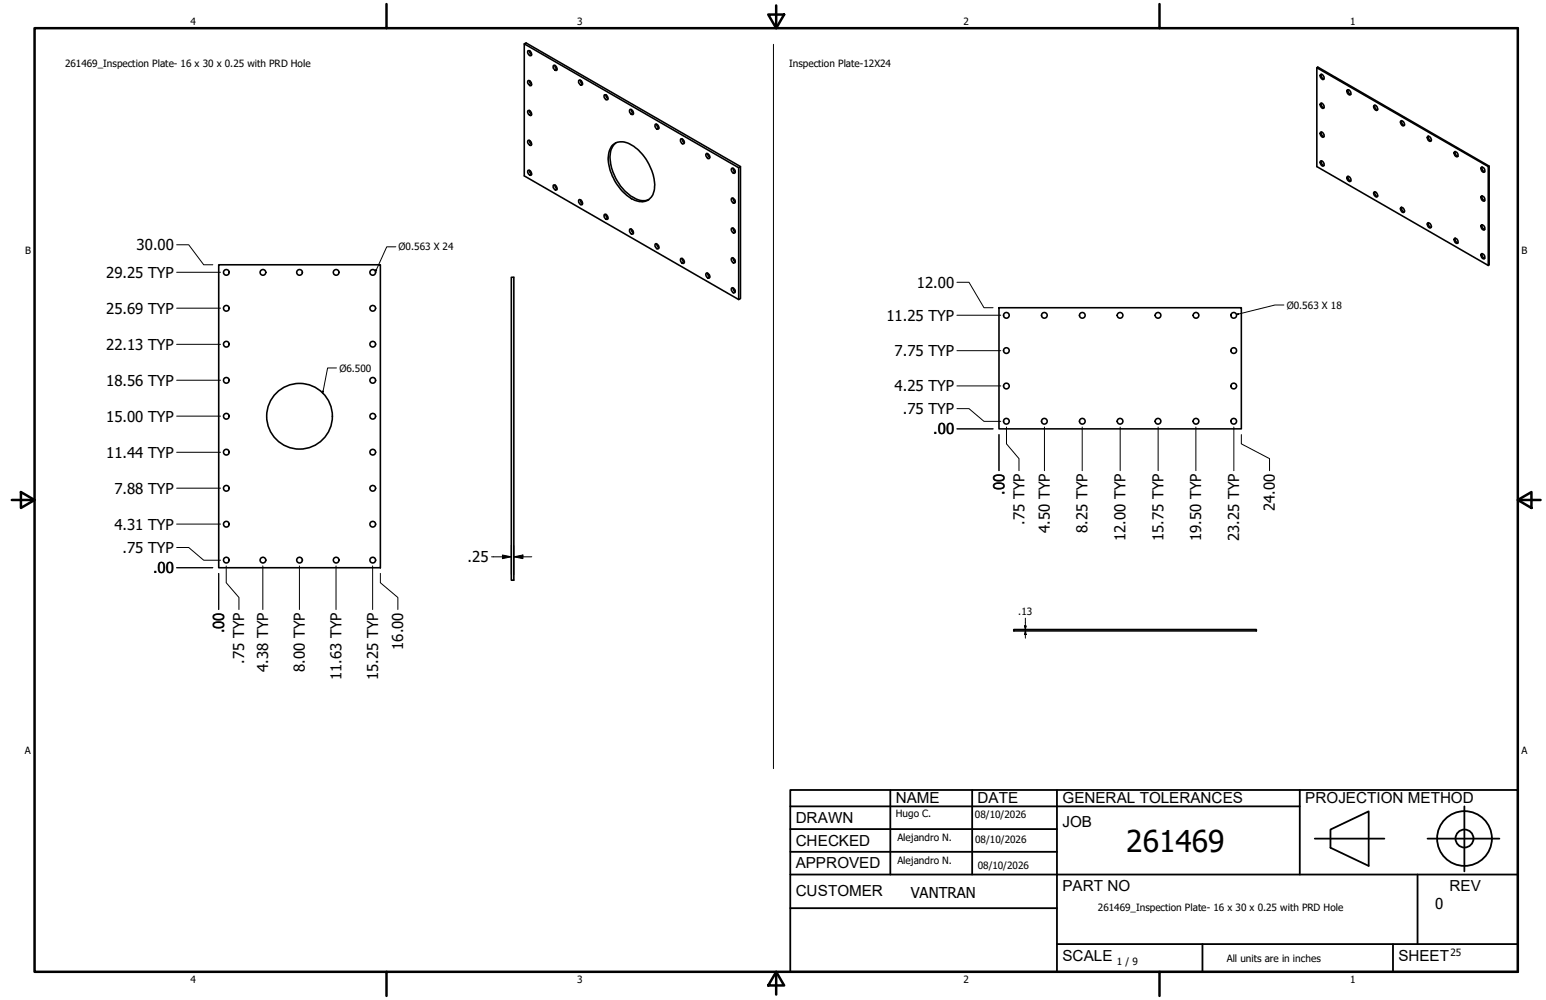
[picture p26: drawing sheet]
<svg xmlns="http://www.w3.org/2000/svg" width="432mm" height="279mm" viewBox="0 0 432 279" stroke-linecap="round" stroke-linejoin="round" font-family="sans-serif">
<defs><g id="words">
<text font-size="8.4" x="314.6" y="238.1">261469</text>
<g font-size="4.3">
<text x="250.2" y="224.2">NAME</text>
<text x="273" y="224.2">DATE</text>
<text x="296.7" y="224.3">GENERAL TOLERANCES</text>
<text x="364.6" y="224.3">PROJECTION METHOD</text>
<text x="222.2" y="229.9">DRAWN</text>
<text x="296.7" y="230.9">JOB</text>
<text x="222.2" y="236.3">CHECKED</text>
<text x="222.2" y="242.6">APPROVED</text>
<text x="222.2" y="250.3">CUSTOMER</text>
<text x="296.7" y="249">PART NO</text>
<text x="404.8" y="248.9">REV</text>
<text x="296.7" y="268.4">SCALE</text>
<text x="390.6" y="268.4">SHEET</text>
</g>
<g font-size="4.2">
<text x="38.2" y="69.9">30.00</text>
<text x="29.7" y="77.6">29.25 TYP</text>
<text x="256.1" y="80.4">12.00</text>
<text x="29.7" y="87.6">25.69 TYP</text>
<text x="247.6" y="89.6">11.25 TYP</text>
<text x="29.7" y="97.7">22.13 TYP</text>
<text x="249.9" y="99.4">7.75 TYP</text>
<text x="29.7" y="107.8">18.56 TYP</text>
<text x="249.9" y="109.3">4.25 TYP</text>
<text x="29.7" y="117.8">15.00 TYP</text>
<text x="252.2" y="115.7">.75 TYP</text>
<text x="260.7" y="121.3">.00</text>
<text x="29.7" y="127.9">11.44 TYP</text>
<text x="31.9" y="137.9">7.88 TYP</text>
<text x="280.5" y="138.2" transform="rotate(-90 280.5 138.2)">.00</text>
<text x="356.1" y="142.7" transform="rotate(-90 356.1 142.7)">24.00</text>
<text x="31.9" y="148">4.31 TYP</text>
<text x="286.1" y="146.7" transform="rotate(-90 286.1 146.7)">.75 TYP</text>
<text x="293.2" y="149" transform="rotate(-90 293.2 149)">4.50 TYP</text>
<text x="303.8" y="149" transform="rotate(-90 303.8 149)">8.25 TYP</text>
<text x="34.2" y="154.5">.75 TYP</text>
<text x="314.4" y="151.3" transform="rotate(-90 314.4 151.3)">12.00 TYP</text>
<text x="324.9" y="151.3" transform="rotate(-90 324.9 151.3)">15.75 TYP</text>
<text x="335.5" y="151.3" transform="rotate(-90 335.5 151.3)">19.50 TYP</text>
<text x="346.1" y="151.3" transform="rotate(-90 346.1 151.3)">23.25 TYP</text>
<text x="42.7" y="160.1">.00</text>
<text x="130.6" y="157.1">.25</text>
<text x="62.6" y="177" transform="rotate(-90 62.6 177)">.00</text>
<text x="68.2" y="185.5" transform="rotate(-90 68.2 185.5)">.75 TYP</text>
<text x="112.6" y="181.5" transform="rotate(-90 112.6 181.5)">16.00</text>
<text x="74.9" y="187.8" transform="rotate(-90 74.9 187.8)">4.38 TYP</text>
<text x="85.2" y="187.8" transform="rotate(-90 85.2 187.8)">8.00 TYP</text>
<text x="95.4" y="190.1" transform="rotate(-90 95.4 190.1)">11.63 TYP</text>
<text x="105.6" y="190.1" transform="rotate(-90 105.6 190.1)">15.25 TYP</text>
<text x="254.4" y="250.8">VANTRAN</text>
<text x="400.9" y="254">0</text>
</g>
<g font-size="2.8">
<text x="53.2" y="6.9">4</text>
<text x="161.2" y="6.9">3</text>
<text x="269.1" y="6.9">2</text>
<text x="377.1" y="6.9">1</text>
<text x="18.2" y="18.7">261469_Inspection Plate- 16 x 30 x 0.25 with PRD Hole</text>
<text x="220.4" y="18.7">Inspection Plate-12X24</text>
<text x="7" y="70.9">B</text>
<text x="111.3" y="69.9">Ø0.563 X 24</text>
<text x="424.9" y="70.9">B</text>
<text x="359.4" y="86.2">Ø0.563 X 18</text>
<text x="94.8" y="103.8">Ø6.500</text>
<text x="284.4" y="171.9">.13</text>
<text x="6.9" y="210.6">A</text>
<text x="424.9" y="210.6">A</text>
<text x="250.2" y="228.3">Hugo C.</text>
<text x="272.3" y="228.4">08/10/2026</text>
<text x="250.6" y="234.9">Alejandro N.</text>
<text x="272.4" y="235.6">08/10/2026</text>
<text x="250.6" y="241.5">Alejandro N.</text>
<text x="273.1" y="242.8">08/10/2026</text>
<text x="306.6" y="254.5">261469_Inspection Plate- 16 x 30 x 0.25 with PRD Hole</text>
<text x="312" y="269.7">1 / 9</text>
<text x="342.6" y="268.7">All units are in inches</text>
<text x="405.1" y="267.1">25</text>
<text x="53.2" y="274.6">4</text>
<text x="161.2" y="274.6">3</text>
<text x="269.1" y="274.6">2</text>
<text x="377.1" y="274.6">1</text>
</g>
</g></defs>
<!-- layer: Visible (ANSI) -->
<g fill="none" stroke="#000" stroke-width=".44">
<path d="M146.4 12.3l.5-.3 59.9 34.5v36.9l-.5 .3-59.9-34.6v-36.8l59.9 34.6v36.8M147.4 14.2a.84 .84 0 0 1 .9 .4 .84 .84 0 0 1 0 1h-.2a1.14 1.14 0 0 1-.7-1.4zM147.9 14.2l.1 .6 .5 .4M154.6 18.4a.8 .8 0 0 1 .8 .3 .8 .8 0 0 1-.1 1l-.2-.1a.97 .97 0 0 1-.5-1.2zM155 18.3l.1 .6 .5 .5M367.8 18.9l.2-.2 47.9 27.7v27.6l-.2 .2-47.9-27.7v-27.6l47.9 27.6v27.7M147.4 39.3a.8 .8 0 0 1 .9 .4 .8 .8 0 0 1-.1 .9l-.4-.2a.86 .86 0 0 1-.4-1.1zM147.4 22.6a.8 .8 0 0 1 .9 .4 .8 .8 0 0 1-.1 .9l-.4-.2a.86 .86 0 0 1-.4-1.1zM147.5 30.9h.1a.88 .88 0 0 1 .8 .5 .88 .88 0 0 1-.2 .9h-.1a1.07 1.07 0 0 1-.6-1.4zM147.9 39.2l.1 .7 .5 .4M147.9 30.9l.1 .6 .5 .4M147.9 22.5l.1 .7 .5 .4"/>
<path d="M161.7 22.4a.84 .84 0 0 1 .8 .4 .84 .84 0 0 1 0 .9 .91 .91 0 0 1-.8-1.3zM162.1 22.4l.1 .6 .5 .4M168.8 26.5a.84 .84 0 0 1 .8 .4 .84 .84 0 0 1 0 1 1.03 1.03 0 0 1-.8-1.4zM169.2 26.5l.2 .6 .4 .5M172 39.9a5.8 5.8 0 0 0-1.4 5.9 13.3 13.3 0 0 0 7.8 10.1l1.7 .2 1.1-.3M175.9 30.7a.84 .84 0 0 1 .9 .4 .84 .84 0 0 1-.1 .9l-.5-.2a.92 .92 0 0 1-.3-1.1zM176.3 30.6l.2 .6 .4 .5M183.1 34.7h.2a.92 .92 0 0 1 .5 1.4 .94 .94 0 0 1-.7-1.4zM183.4 34.7l.4 .9 .2 .2M190.1 38.9a.78 .78 0 0 1 .9 .4 .78 .78 0 0 1-.2 .9 1.08 1.08 0 0 1-.7-1.3zM190.5 38.8l.3 .8 .3 .3M368.7 20.9a.82 .82 0 0 1 1 .3 .82 .82 0 0 1-.1 1l-.4-.2a1 1 0 0 1-.5-1.1z"/>
<path d="M368.7 29a.82 .82 0 0 1 1 .3 .82 .82 0 0 1-.1 1l-.7-.5zM368.7 37a.82 .82 0 0 1 1 .4 .82 .82 0 0 1-.1 1l-.7-.5zM369.1 20.8l.1 .9 .6 .3M369.1 28.8l.1 .9 .6 .4M369.1 36.9l.1 .9 .6 .4M376.2 25.2a.82 .82 0 0 1 1 .4 .82 .82 0 0 1-.1 .9h-.3a1.08 1.08 0 0 1-.6-1.3zM376.5 25.1v.6l.4 .5 .4 .2M383.7 29.5a.76 .76 0 0 1 .9 .4 .76 .76 0 0 1-.2 1l-.6-.6zM384 29.4v.4a.88 .88 0 0 0 .7 .9M391.2 33.8a.8 .8 0 0 1 .9 .4 .8 .8 0 0 1-.1 1l-.4-.1-.3-.5zM391.5 33.7v.4a.88 .88 0 0 0 .7 .9M398.7 38.2a.8 .8 0 0 1 .9 .3 .8 .8 0 0 1-.1 1h-.1a1.14 1.14 0 0 1-.7-1.3z"/>
<path d="M399 38l.1 .9 .6 .4M147.5 47.6a.89 .89 0 0 1 .8 .5 .89 .89 0 0 1-.1 .9l-.4-.2a.88 .88 0 0 1-.3-1.2zM147.9 47.6l.1 .6 .5 .4M154.6 51.8a.84 .84 0 0 1 .8 .3 .84 .84 0 0 1 0 1l-.3-.1a.97 .97 0 0 1-.5-1.2zM155 51.7l.1 .6 .5 .5M161.7 55.8a.87 .87 0 0 1 .9 .5 .87 .87 0 0 1-.1 .9l-.5-.2a.87 .87 0 0 1-.3-1.2zM162.1 55.8l.1 .7 .5 .4M168.8 59.9h.2a.9 .9 0 0 1 .6 1.4 .94 .94 0 0 1-.8-1.4zM169.2 59.9l.2 .6 .4 .5M170.9 40.8a4.2 4.2 0 0 1 5.7-.2 14 14 0 0 1 6.2 12.5 3.7 3.7 0 0 1-5.6 2.8 13.7 13.7 0 0 1-7.2-12.8l.3-1.3zM197.2 43a.77 .77 0 0 1 .9 .4 .77 .77 0 0 1-.2 .9l-.4-.2a.92 .92 0 0 1-.3-1.1zM197.6 42.9l.3 .8 .3 .3"/>
<path d="M204.3 55.4a.77 .77 0 0 1 .9 .4 .77 .77 0 0 1-.2 1 1.08 1.08 0 0 1-.7-1.4zM204.4 47h.1a.84 .84 0 0 1 .8 .5 .84 .84 0 0 1-.3 1l-.7-.7-.1-.5zM204.7 55.4l.3 .7 .4 .4M204.7 47l.3 .8 .4 .3M206.8 46.5l-.5 .4M368.7 45.1a.82 .82 0 0 1 1 .3 .82 .82 0 0 1-.1 1l-.7-.4zM369.1 45l.1 .8 .6 .4M376.2 49.4a.82 .82 0 0 1 1 .4 .82 .82 0 0 1-.1 .9h-.3a1.08 1.08 0 0 1-.6-1.3zM376.5 49.3v.5l.4 .6 .4 .1M383.8 53.7a.83 .83 0 0 1 .8 .4 .83 .83 0 0 1-.1 1l-.5-.3a.83 .83 0 0 1-.2-1.1zM384 53.6v.4a.88 .88 0 0 0 .7 .9M391.2 58a.8 .8 0 0 1 .9 .4 .8 .8 0 0 1-.1 1l-.4-.2-.3-.4z"/>
<path d="M391.5 57.9v.4a.88 .88 0 0 0 .7 .9M406.3 42.4a.88 .88 0 0 1 .8 .5 .88 .88 0 0 1-.1 .9h-.2a.98 .98 0 0 1-.5-1.4zM406.5 42.4l.1 .8 .6 .5M413.7 46.8a.8 .8 0 0 1 .9 .4 .8 .8 0 0 1-.1 .9h-.2a1.14 1.14 0 0 1-.6-1.3zM413.7 54.9a.8 .8 0 0 1 .9 .3 .8 .8 0 0 1-.1 1h-.2a1.14 1.14 0 0 1-.6-1.3zM414 46.7l.1 .9 .6 .4M414 54.7l.1 .9 .6 .5M415.9 46.4l-.2 .1M61.1 74h45.1v84.6h-45.1zM142.8 77.5h.7v84.6h-.7zM175.9 64.1a.84 .84 0 0 1 .9 .4 .84 .84 0 0 1-.1 .9 1.03 1.03 0 0 1-.8-1.3zM176.3 64l.2 .6 .4 .5"/>
<path d="M183.1 68.1a.87 .87 0 0 1 .8 .5 .87 .87 0 0 1-.1 .9l-.5-.2a.87 .87 0 0 1-.2-1.2zM183.4 68.1l.6 1.1M190.2 72.2a.81 .81 0 0 1 .8 .5 .81 .81 0 0 1-.2 .9 .94 .94 0 0 1-.6-1.4zM190.5 72.2l.3 .8 .3 .3M197.2 76.4a.77 .77 0 0 1 .9 .4 .77 .77 0 0 1-.2 .9 1.08 1.08 0 0 1-.7-1.3zM197.6 76.3l.3 .8 .3 .3M204.3 72.1a.77 .77 0 0 1 .9 .4 .77 .77 0 0 1-.2 1 1.08 1.08 0 0 1-.7-1.4zM204.4 63.8a.8 .8 0 0 1 .8 .4 .8 .8 0 0 1-.2 1l-.3-.2a.87 .87 0 0 1-.3-1.2zM204.7 72.1l.3 .7 .4 .4M204.7 63.8l.3 .7 .4 .3M398.7 62.4a.8 .8 0 0 1 .9 .3 .8 .8 0 0 1-.1 1h-.1a1.14 1.14 0 0 1-.7-1.3zM399 62.2l.1 .9 .6 .4"/>
<path d="M406.2 66.7a.8 .8 0 0 1 .9 .4 .8 .8 0 0 1-.1 .9h-.2a1.14 1.14 0 0 1-.6-1.3zM406.5 66.5l.1 .9 .6 .5M413.7 62.9a.8 .8 0 0 1 .9 .4 .8 .8 0 0 1-.1 1h-.2a1.14 1.14 0 0 1-.6-1.4zM413.7 71a.8 .8 0 0 1 .9 .4 .8 .8 0 0 1-.1 .9l-.7-.4zM414 62.8l.1 .9 .6 .4M414 70.9l.1 .9 .6 .4M204.3 80.5a.77 .77 0 0 1 .9 .4 .77 .77 0 0 1-.2 1l-.3-.2a.92 .92 0 0 1-.4-1.2zM204.7 80.5l.3 .7 .4 .3M279 86h67.7v33.8h-67.7zM283.1 175.9h67.8v.4h-67.8z"/>
<circle cx="63.2" cy="76.1" r=".79"/>
<circle cx="73.4" cy="76.1" r=".79"/>
<circle cx="83.7" cy="76.1" r=".79"/>
<circle cx="93.9" cy="76.1" r=".79"/>
<circle cx="104.1" cy="76.1" r=".79"/>
<circle cx="63.2" cy="86.1" r=".79"/>
<circle cx="63.2" cy="96.2" r=".79"/>
<circle cx="104.1" cy="96.2" r=".79"/>
<circle cx="104.1" cy="86.1" r=".79"/>
<circle cx="281.1" cy="88.1" r=".79"/>
<circle cx="281.1" cy="97.9" r=".79"/>
<circle cx="291.7" cy="88.1" r=".79"/>
<circle cx="302.3" cy="88.1" r=".79"/>
<circle cx="312.8" cy="88.1" r=".79"/>
<circle cx="323.4" cy="88.1" r=".79"/>
<circle cx="334" cy="88.1" r=".79"/>
<circle cx="344.6" cy="88.1" r=".79"/>
<circle cx="344.6" cy="97.9" r=".79"/>
<circle cx="63.2" cy="106.3" r=".79"/>
<circle cx="63.2" cy="116.3" r=".79"/>
<circle cx="83.7" cy="116.3" r="9.2"/>
<circle cx="104.1" cy="106.3" r=".79"/>
<circle cx="104.1" cy="116.3" r=".79"/>
<circle cx="281.1" cy="107.9" r=".79"/>
<circle cx="281.1" cy="117.7" r=".79"/>
<circle cx="291.7" cy="117.7" r=".79"/>
<circle cx="302.3" cy="117.7" r=".79"/>
<circle cx="312.8" cy="117.7" r=".79"/>
<circle cx="323.4" cy="117.7" r=".79"/>
<circle cx="334" cy="117.7" r=".79"/>
<circle cx="344.6" cy="107.9" r=".79"/>
<circle cx="344.6" cy="117.7" r=".79"/>
<circle cx="63.2" cy="136.4" r=".79"/>
<circle cx="63.2" cy="126.3" r=".79"/>
<circle cx="104.1" cy="136.4" r=".79"/>
<circle cx="104.1" cy="126.3" r=".79"/>
<circle cx="63.2" cy="156.5" r=".79"/>
<circle cx="63.2" cy="146.5" r=".79"/>
<circle cx="73.4" cy="156.5" r=".79"/>
<circle cx="83.7" cy="156.5" r=".79"/>
<circle cx="93.9" cy="156.5" r=".79"/>
<circle cx="104.1" cy="156.5" r=".79"/>
<circle cx="104.1" cy="146.5" r=".79"/>
</g>
<!-- layer: Borde (ANSI) -->
<g fill="none" stroke="#000" stroke-width=".7">
<path d="M9.7 7.9h414.2v263.6h-414.2zM107.9 1.1v6.8M214.6 4.1h4.4l-2.2 3.8zM216.8 1.5v6.4M323.8 1.1v6.8M3.3 139.7h6.4M5.8 137.5l3.9 2.2-3.9 2.2zM423.9 139.7l3.8-2.2v4.4zM423.9 139.7h6.4M107.9 271.5v6.8M216.8 271.5l2.2 3.8h-4.4zM216.8 271.5v6.4"/>
<path d="M323.8 271.5v6.8"/>
</g>
<!-- layer: Title (ANSI)-1 -->
<g fill="none" stroke="#000" stroke-width=".51">
<path d="M220.7 220.7h203.2v50.8h-203.2zM220.7 225.3h142.3M220.7 231.6h74.5M220.7 238h74.5M248.7 220.7v23.6M271.5 220.7v23.6M295.2 220.7v50.8M363 220.7v23.6M367.2 234.3h19.5M371.6 231.8l10.7-5.1v15.2l-10.7-5zM398.7 234.3h20.1M409 225.3v18.2"/>
<path d="M220.7 244.3h203.2M220.7 253.7h74.5M395.9 244.3v19.5M295.2 263.8h128.7M335.9 263.8v7.7M389.1 263.8v7.7"/>
<circle cx="409" cy="234.3" r="7.7"/>
<circle cx="409" cy="234.3" r="2.51"/>
</g>
<path d="M216 12.4v202.4" fill="none" stroke="#000" stroke-width=".28"/>
<!-- layer: Cota (ANSI) -->
<g fill="none" stroke="#000" stroke-width=".28">
<path d="M49.3 76.1h12.3M49.3 68.4h3.4l4.2 5.6h2.5M267.3 78.9h3.3l4.2 7.1h2.6M49.3 96.2h12.3M49.3 86.1h12.3M267.3 98h12.2M267.3 88.1h12.2M49.3 116.3h12.3M49.3 106.2h12.3M267.3 119.8h10.1M267.3 114.2h3.3l4.2 3.5h4.7M267.3 107.8h12.2"/>
<path d="M281.1 119.3v4.7l3.5 4.1v3.4M291.7 119.3v12.2M302.3 119.3v12.2M312.9 119.3v12.2M323.5 119.3v12.2M334 119.3v12.2M344.6 119.3v12.2M49.3 136.4h12.3M49.3 126.4h12.3M279 121.4v10.1M346.7 121.4v2.6l7.9 4.1v3.4M49.3 158.6h10.1"/>
<path d="M49.3 153h3.4l4.2 3.5h4.7M49.3 146.4h12.3M63.2 158.1v4.7l3.5 4.1v3.4M73.4 158.1v12.2M83.6 158.1v12.2M93.9 158.1v12.2M104.1 158.1v12.2M137.3 155.6h5.5M140.3 155.1l2.5 .5-2.5 .5zM142.8 152.4v8.1M143.5 155.6l2.5-.5v1zM143.5 155.6h5"/>
<path d="M143.5 152.4v8.1M61.1 160.2v10.1M106.2 160.2v2.6l4.9 4.1v3.4M286.1 174.9h.5l-.2 1zM286.4 176.3l.2 1h-.5zM286.4 172.7v3.2M286.4 176.3v2"/>
</g>
<path d="M105 75.4l.2 .1-.3 .4zM110.6 69h-2.6l-3.1 6.9M345.4 87.9l.4-.3 .1 .3zM358.6 85.2h-2.5l-10.7 2.7M90.1 109.3h.3l-.3 .5zM94 102.8h-2.5l-1.4 7" fill="none" stroke="#000" stroke-width=".28"/>
<path d="M105 75.4l.2 .1-.3 .4zM345.4 87.9l.4-.3 .1 .3zM90.1 109.3h.3l-.3 .5z" fill="#000"/>
<!-- layer: Cota (ANSI) -->
<path d="M140.3 155.1l2.5 .5-2.5 .5zM143.5 155.6l2.5-.5v1zM286.1 174.9h.5l-.2 1zM286.4 176.3l.2 1h-.5z" fill="#000"/>
<use href="#words"/>
</svg>
